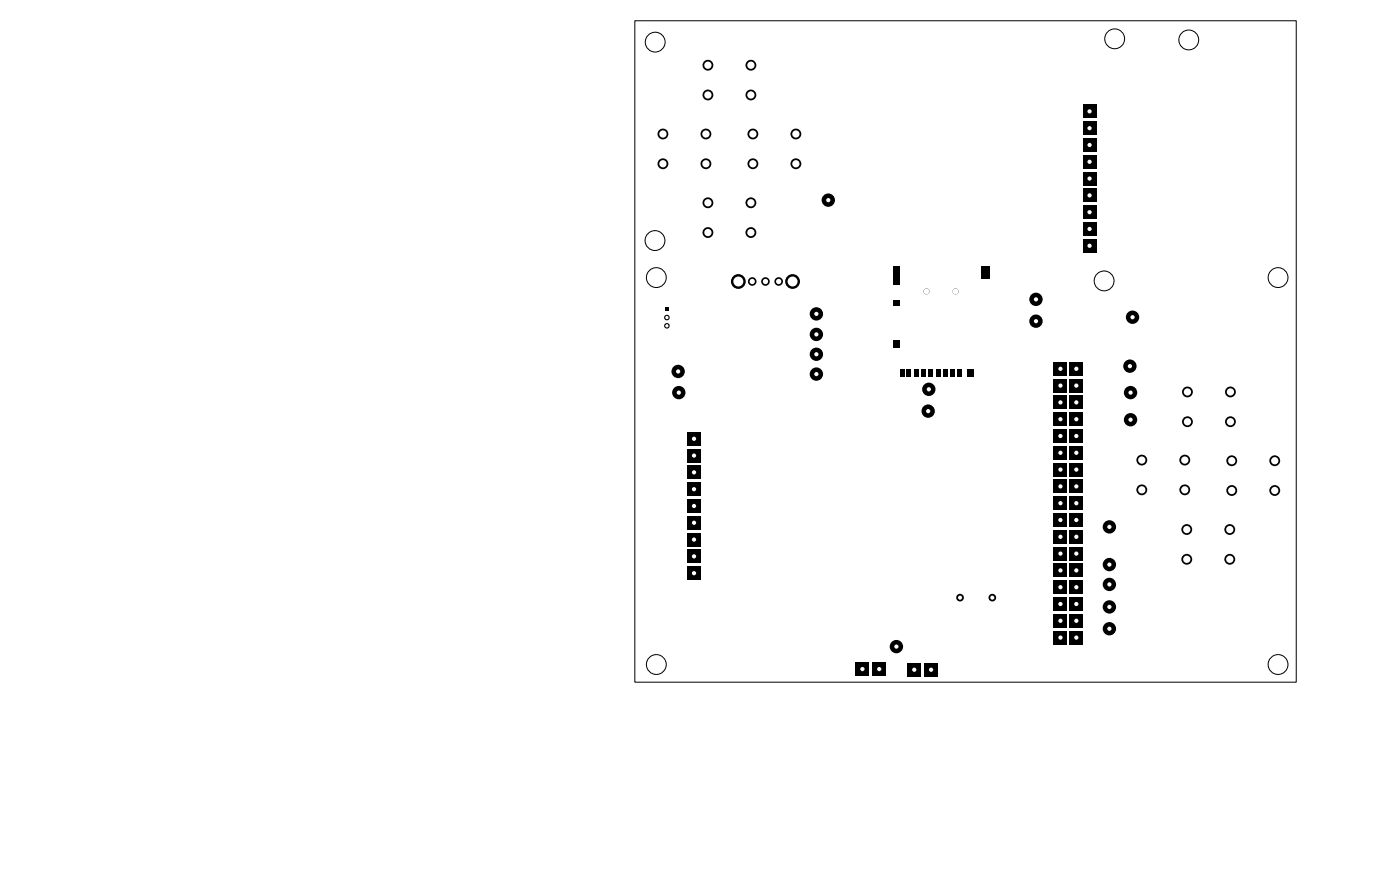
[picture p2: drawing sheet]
<svg xmlns="http://www.w3.org/2000/svg" width="212mm" height="133mm" viewBox="0 0 212 133" stroke-linecap="round" stroke-linejoin="round" font-family="sans-serif">
<circle cx="150" cy="90.4" r=".58" fill="#000"/>
<circle cx="150" cy="90.4" r=".31" fill="#fff"/>
<circle cx="145.1" cy="90.4" r=".58" fill="#000"/>
<circle cx="145.1" cy="90.4" r=".31" fill="#fff"/>
<circle cx="185.9" cy="84.6" r=".82" fill="#000"/>
<circle cx="185.9" cy="84.6" r=".55" fill="#fff"/>
<circle cx="179.4" cy="84.6" r=".82" fill="#000"/>
<circle cx="179.4" cy="84.6" r=".55" fill="#fff"/>
<circle cx="185.9" cy="80.1" r=".82" fill="#000"/>
<circle cx="185.9" cy="80.1" r=".55" fill="#fff"/>
<circle cx="179.4" cy="80.1" r=".82" fill="#000"/>
<circle cx="179.4" cy="80.1" r=".55" fill="#fff"/>
<circle cx="179.1" cy="74.1" r=".82" fill="#000"/>
<circle cx="179.1" cy="74.1" r=".55" fill="#fff"/>
<circle cx="172.6" cy="74.1" r=".82" fill="#000"/>
<circle cx="172.6" cy="74.1" r=".55" fill="#fff"/>
<circle cx="179.1" cy="69.6" r=".82" fill="#000"/>
<circle cx="179.1" cy="69.6" r=".55" fill="#fff"/>
<circle cx="172.6" cy="69.6" r=".82" fill="#000"/>
<circle cx="172.6" cy="69.6" r=".55" fill="#fff"/>
<circle cx="192.7" cy="74.2" r=".82" fill="#000"/>
<circle cx="192.7" cy="74.2" r=".55" fill="#fff"/>
<circle cx="186.2" cy="74.2" r=".82" fill="#000"/>
<circle cx="186.2" cy="74.2" r=".55" fill="#fff"/>
<circle cx="192.7" cy="69.7" r=".82" fill="#000"/>
<circle cx="192.7" cy="69.7" r=".55" fill="#fff"/>
<circle cx="186.2" cy="69.7" r=".82" fill="#000"/>
<circle cx="186.2" cy="69.7" r=".55" fill="#fff"/>
<circle cx="186" cy="63.8" r=".82" fill="#000"/>
<circle cx="186" cy="63.8" r=".55" fill="#fff"/>
<circle cx="179.5" cy="63.8" r=".82" fill="#000"/>
<circle cx="179.5" cy="63.8" r=".55" fill="#fff"/>
<circle cx="186" cy="59.3" r=".82" fill="#000"/>
<circle cx="186" cy="59.3" r=".55" fill="#fff"/>
<circle cx="179.5" cy="59.3" r=".82" fill="#000"/>
<circle cx="179.5" cy="59.3" r=".55" fill="#fff"/>
<circle cx="120.3" cy="24.8" r=".82" fill="#000"/>
<circle cx="120.3" cy="24.8" r=".55" fill="#fff"/>
<circle cx="113.8" cy="24.8" r=".82" fill="#000"/>
<circle cx="113.8" cy="24.8" r=".55" fill="#fff"/>
<circle cx="120.3" cy="20.3" r=".82" fill="#000"/>
<circle cx="120.3" cy="20.3" r=".55" fill="#fff"/>
<circle cx="113.8" cy="20.3" r=".82" fill="#000"/>
<circle cx="113.8" cy="20.3" r=".55" fill="#fff"/>
<circle cx="106.7" cy="24.8" r=".82" fill="#000"/>
<circle cx="106.7" cy="24.8" r=".55" fill="#fff"/>
<circle cx="100.2" cy="24.8" r=".82" fill="#000"/>
<circle cx="100.2" cy="24.8" r=".55" fill="#fff"/>
<circle cx="106.7" cy="20.3" r=".82" fill="#000"/>
<circle cx="106.7" cy="20.3" r=".55" fill="#fff"/>
<circle cx="100.2" cy="20.3" r=".82" fill="#000"/>
<circle cx="100.2" cy="20.3" r=".55" fill="#fff"/>
<circle cx="113.5" cy="35.2" r=".82" fill="#000"/>
<circle cx="113.5" cy="35.2" r=".55" fill="#fff"/>
<circle cx="107" cy="35.2" r=".82" fill="#000"/>
<circle cx="107" cy="35.2" r=".55" fill="#fff"/>
<circle cx="113.5" cy="30.7" r=".82" fill="#000"/>
<circle cx="113.5" cy="30.7" r=".55" fill="#fff"/>
<circle cx="107" cy="30.7" r=".82" fill="#000"/>
<circle cx="107" cy="30.7" r=".55" fill="#fff"/>
<circle cx="113.5" cy="14.4" r=".82" fill="#000"/>
<circle cx="113.5" cy="14.4" r=".55" fill="#fff"/>
<circle cx="107" cy="14.4" r=".82" fill="#000"/>
<circle cx="107" cy="14.4" r=".55" fill="#fff"/>
<circle cx="113.5" cy="9.9" r=".82" fill="#000"/>
<circle cx="113.5" cy="9.9" r=".55" fill="#fff"/>
<circle cx="107" cy="9.9" r=".82" fill="#000"/>
<circle cx="107" cy="9.9" r=".55" fill="#fff"/>
<circle cx="140.3" cy="62.2" r="1.01" fill="#000"/>
<circle cx="140.3" cy="62.2" r=".32" fill="#fff"/>
<circle cx="140.4" cy="58.9" r="1.01" fill="#000"/>
<circle cx="140.4" cy="58.9" r=".32" fill="#fff"/>
<circle cx="123.4" cy="47.5" r="1.01" fill="#000"/>
<circle cx="123.4" cy="47.5" r=".32" fill="#fff"/>
<circle cx="123.4" cy="50.6" r="1.01" fill="#000"/>
<circle cx="123.4" cy="50.6" r=".32" fill="#fff"/>
<circle cx="123.4" cy="53.6" r="1.01" fill="#000"/>
<circle cx="123.4" cy="53.6" r=".32" fill="#fff"/>
<circle cx="123.4" cy="56.6" r="1.01" fill="#000"/>
<circle cx="123.4" cy="56.6" r=".32" fill="#fff"/>
<circle cx="167.7" cy="79.7" r="1.01" fill="#000"/>
<circle cx="167.7" cy="79.7" r=".32" fill="#fff"/>
<circle cx="167.7" cy="85.4" r="1.01" fill="#000"/>
<circle cx="167.7" cy="85.4" r=".32" fill="#fff"/>
<circle cx="167.7" cy="88.4" r="1.01" fill="#000"/>
<circle cx="167.7" cy="88.4" r=".32" fill="#fff"/>
<circle cx="167.7" cy="91.8" r="1.01" fill="#000"/>
<circle cx="167.7" cy="91.8" r=".32" fill="#fff"/>
<circle cx="167.7" cy="95.1" r="1.01" fill="#000"/>
<circle cx="167.7" cy="95.1" r=".32" fill="#fff"/>
<circle cx="170.9" cy="63.5" r="1.01" fill="#000"/>
<circle cx="170.9" cy="63.5" r=".32" fill="#fff"/>
<circle cx="170.9" cy="59.4" r="1.01" fill="#000"/>
<circle cx="170.9" cy="59.4" r=".32" fill="#fff"/>
<circle cx="170.8" cy="55.4" r="1.01" fill="#000"/>
<circle cx="170.8" cy="55.4" r=".32" fill="#fff"/>
<circle cx="171.2" cy="48" r="1.01" fill="#000"/>
<circle cx="171.2" cy="48" r=".32" fill="#fff"/>
<circle cx="156.6" cy="45.3" r="1.01" fill="#000"/>
<circle cx="156.6" cy="45.3" r=".32" fill="#fff"/>
<circle cx="156.6" cy="48.6" r="1.01" fill="#000"/>
<circle cx="156.6" cy="48.6" r=".32" fill="#fff"/>
<circle cx="102.5" cy="56.2" r="1.01" fill="#000"/>
<circle cx="102.5" cy="56.2" r=".32" fill="#fff"/>
<circle cx="102.6" cy="59.4" r="1.01" fill="#000"/>
<circle cx="102.6" cy="59.4" r=".32" fill="#fff"/>
<circle cx="135.5" cy="97.8" r="1.01" fill="#000"/>
<circle cx="135.5" cy="97.8" r=".32" fill="#fff"/>
<path d="M131.9 100.1h2v2.1h-2z" fill="#000"/>
<circle cx="132.9" cy="101.2" r=".32" fill="#fff"/>
<path d="M129.4 100.1h2v2.1h-2z" fill="#000"/>
<circle cx="130.4" cy="101.2" r=".32" fill="#fff"/>
<path d="M137.2 100.2h2v2.1h-2z" fill="#000"/>
<circle cx="138.2" cy="101.3" r=".32" fill="#fff"/>
<path d="M139.8 100.2h2v2.1h-2z" fill="#000"/>
<circle cx="140.8" cy="101.3" r=".32" fill="#fff"/>
<circle cx="125.2" cy="30.3" r="1.01" fill="#000"/>
<circle cx="125.2" cy="30.3" r=".32" fill="#fff"/>
<path d="M159.3 54.7h2v2.1h-2z" fill="#000"/>
<circle cx="160.3" cy="55.8" r=".32" fill="#fff"/>
<path d="M159.3 57.3h2v2h-2z" fill="#000"/>
<circle cx="160.3" cy="58.3" r=".32" fill="#fff"/>
<path d="M159.3 59.8h2v2h-2z" fill="#000"/>
<circle cx="160.3" cy="60.8" r=".32" fill="#fff"/>
<path d="M159.3 62.4h2v2h-2z" fill="#000"/>
<circle cx="160.3" cy="63.4" r=".32" fill="#fff"/>
<path d="M159.3 64.9h2v2h-2z" fill="#000"/>
<circle cx="160.3" cy="65.9" r=".32" fill="#fff"/>
<path d="M159.3 67.4h2v2.1h-2z" fill="#000"/>
<circle cx="160.3" cy="68.5" r=".32" fill="#fff"/>
<path d="M159.3 70h2v2h-2z" fill="#000"/>
<circle cx="160.3" cy="71" r=".32" fill="#fff"/>
<path d="M159.3 72.5h2v2h-2z" fill="#000"/>
<circle cx="160.3" cy="73.5" r=".32" fill="#fff"/>
<path d="M159.3 75.1h2v2h-2z" fill="#000"/>
<circle cx="160.3" cy="76.1" r=".32" fill="#fff"/>
<path d="M159.3 77.6h2v2h-2z" fill="#000"/>
<circle cx="160.3" cy="78.6" r=".32" fill="#fff"/>
<path d="M159.3 80.1h2v2.1h-2z" fill="#000"/>
<circle cx="160.3" cy="81.2" r=".32" fill="#fff"/>
<path d="M159.3 82.7h2v2h-2z" fill="#000"/>
<circle cx="160.3" cy="83.7" r=".32" fill="#fff"/>
<path d="M159.3 85.2h2v2h-2z" fill="#000"/>
<circle cx="160.3" cy="86.2" r=".32" fill="#fff"/>
<path d="M159.3 87.8h2v2h-2z" fill="#000"/>
<circle cx="160.3" cy="88.8" r=".32" fill="#fff"/>
<path d="M159.3 90.3h2v2h-2z" fill="#000"/>
<circle cx="160.3" cy="91.3" r=".32" fill="#fff"/>
<path d="M159.3 92.8h2v2.1h-2z" fill="#000"/>
<circle cx="160.3" cy="93.9" r=".32" fill="#fff"/>
<path d="M159.3 95.4h2v2h-2z" fill="#000"/>
<circle cx="160.3" cy="96.4" r=".32" fill="#fff"/>
<path d="M161.7 95.4h2v2h-2z" fill="#000"/>
<circle cx="162.7" cy="96.4" r=".32" fill="#fff"/>
<path d="M161.7 92.8h2v2.1h-2z" fill="#000"/>
<circle cx="162.7" cy="93.9" r=".32" fill="#fff"/>
<path d="M161.7 90.3h2v2h-2z" fill="#000"/>
<circle cx="162.7" cy="91.3" r=".32" fill="#fff"/>
<path d="M161.7 87.8h2v2h-2z" fill="#000"/>
<circle cx="162.7" cy="88.8" r=".32" fill="#fff"/>
<path d="M161.7 85.2h2v2h-2z" fill="#000"/>
<circle cx="162.7" cy="86.2" r=".32" fill="#fff"/>
<path d="M161.7 82.7h2v2h-2z" fill="#000"/>
<circle cx="162.7" cy="83.7" r=".32" fill="#fff"/>
<path d="M161.7 80.1h2v2.1h-2z" fill="#000"/>
<circle cx="162.7" cy="81.2" r=".32" fill="#fff"/>
<path d="M161.7 77.6h2v2h-2z" fill="#000"/>
<circle cx="162.7" cy="78.6" r=".32" fill="#fff"/>
<path d="M161.7 75.1h2v2h-2z" fill="#000"/>
<circle cx="162.7" cy="76.1" r=".32" fill="#fff"/>
<path d="M161.7 72.5h2v2h-2z" fill="#000"/>
<circle cx="162.7" cy="73.5" r=".32" fill="#fff"/>
<path d="M161.7 70h2v2h-2z" fill="#000"/>
<circle cx="162.7" cy="71" r=".32" fill="#fff"/>
<path d="M161.7 67.4h2v2.1h-2z" fill="#000"/>
<circle cx="162.7" cy="68.5" r=".32" fill="#fff"/>
<path d="M161.7 64.9h2v2h-2z" fill="#000"/>
<circle cx="162.7" cy="65.9" r=".32" fill="#fff"/>
<path d="M161.7 62.4h2v2h-2z" fill="#000"/>
<circle cx="162.7" cy="63.4" r=".32" fill="#fff"/>
<path d="M161.7 59.8h2v2h-2z" fill="#000"/>
<circle cx="162.7" cy="60.8" r=".32" fill="#fff"/>
<path d="M161.7 57.3h2v2h-2z" fill="#000"/>
<circle cx="162.7" cy="58.3" r=".32" fill="#fff"/>
<path d="M161.7 54.7h2v2.1h-2z" fill="#000"/>
<circle cx="162.7" cy="55.8" r=".32" fill="#fff"/>
<circle cx="117.7" cy="42.6" r=".65" fill="#000"/>
<circle cx="117.7" cy="42.6" r=".4" fill="#fff"/>
<circle cx="115.7" cy="42.6" r=".65" fill="#000"/>
<circle cx="115.7" cy="42.6" r=".4" fill="#fff"/>
<circle cx="113.7" cy="42.6" r=".65" fill="#000"/>
<circle cx="113.7" cy="42.6" r=".4" fill="#fff"/>
<circle cx="119.8" cy="42.6" r="1.12" fill="#000"/>
<circle cx="119.8" cy="42.6" r=".75" fill="#fff"/>
<circle cx="111.6" cy="42.6" r="1.12" fill="#000"/>
<circle cx="111.6" cy="42.6" r=".75" fill="#fff"/>
<path d="M100.5 46.5h.6v.6h-.6z" fill="#000"/>
<circle cx="100.8" cy="48" r=".42" fill="#000"/>
<circle cx="100.8" cy="48" r=".25" fill="#fff"/>
<circle cx="100.8" cy="49.3" r=".42" fill="#000"/>
<circle cx="100.8" cy="49.3" r=".25" fill="#fff"/>
<circle cx="144.5" cy="44.1" r=".45" fill="#000"/>
<circle cx="144.5" cy="44.1" r=".45" fill="#fff"/>
<circle cx="140.1" cy="44.1" r=".45" fill="#000"/>
<circle cx="140.1" cy="44.1" r=".45" fill="#fff"/>
<g fill="#000">
<path d="M163.7 36.1h2v2.1h-2zM135 51.5h1v1.2h-1zM135 45.5h1v.8h-1zM135 40.3h1v2.8h-1zM136.1 55.8h.7v1.2h-.7zM137.1 55.8h.7v1.2h-.7zM138.2 55.8h.7v1.2h-.7zM139.3 55.8h.7v1.2h-.7zM140.4 55.8h.7v1.2h-.7zM141.5 55.8h.7v1.2h-.7zM142.6 55.8h.7v1.2h-.7zM143.7 55.8h.7v1.2h-.7z"/>
<path d="M144.8 55.8h.7v1.2h-.7zM146.2 55.8h1v1.2h-1zM148.4 40.3h1.3v1.9h-1.3z"/>
</g>
<circle cx="164.7" cy="37.2" r=".32" fill="#fff"/>
<path d="M163.7 33.6h2v2h-2z" fill="#000"/>
<circle cx="164.7" cy="34.6" r=".32" fill="#fff"/>
<path d="M163.7 31.1h2v2h-2z" fill="#000"/>
<circle cx="164.7" cy="32.1" r=".32" fill="#fff"/>
<path d="M163.7 28.5h2v2h-2z" fill="#000"/>
<circle cx="164.7" cy="29.5" r=".32" fill="#fff"/>
<path d="M163.7 26h2v2h-2z" fill="#000"/>
<circle cx="164.7" cy="27" r=".32" fill="#fff"/>
<path d="M163.7 23.4h2v2.1h-2z" fill="#000"/>
<circle cx="164.7" cy="24.5" r=".32" fill="#fff"/>
<path d="M163.7 20.9h2v2h-2z" fill="#000"/>
<circle cx="164.7" cy="21.9" r=".32" fill="#fff"/>
<path d="M163.7 18.4h2v2h-2z" fill="#000"/>
<circle cx="164.7" cy="19.4" r=".32" fill="#fff"/>
<path d="M163.7 15.8h2v2h-2z" fill="#000"/>
<circle cx="164.7" cy="16.8" r=".32" fill="#fff"/>
<path d="M103.9 85.6h2v2.1h-2z" fill="#000"/>
<circle cx="104.9" cy="86.7" r=".32" fill="#fff"/>
<path d="M103.9 83.1h2v2h-2z" fill="#000"/>
<circle cx="104.9" cy="84.1" r=".32" fill="#fff"/>
<path d="M103.9 80.6h2v2h-2z" fill="#000"/>
<circle cx="104.9" cy="81.6" r=".32" fill="#fff"/>
<path d="M103.9 78h2v2h-2z" fill="#000"/>
<circle cx="104.9" cy="79" r=".32" fill="#fff"/>
<path d="M103.9 75.5h2v2h-2z" fill="#000"/>
<circle cx="104.9" cy="76.5" r=".32" fill="#fff"/>
<path d="M103.9 72.9h2v2.1h-2z" fill="#000"/>
<circle cx="104.9" cy="74" r=".32" fill="#fff"/>
<path d="M103.9 70.4h2v2h-2z" fill="#000"/>
<circle cx="104.9" cy="71.4" r=".32" fill="#fff"/>
<path d="M103.9 67.9h2v2h-2z" fill="#000"/>
<circle cx="104.9" cy="68.9" r=".32" fill="#fff"/>
<path d="M103.9 65.3h2v2h-2z" fill="#000"/>
<circle cx="104.9" cy="66.3" r=".32" fill="#fff"/>
<g fill="none" stroke="#000" stroke-width=".15">
<path d="M96 3.1h100v100h-100z"/>
<circle cx="99.1" cy="6.4" r="1.5"/>
<circle cx="168.5" cy="5.9" r="1.5"/>
<circle cx="179.7" cy="6" r="1.5"/>
<circle cx="99" cy="36.4" r="1.5"/>
<circle cx="99.2" cy="42" r="1.5"/>
<circle cx="166.9" cy="42.5" r="1.5"/>
<circle cx="193.2" cy="42" r="1.5"/>
<circle cx="99.2" cy="100.5" r="1.5"/>
<circle cx="193.2" cy="100.5" r="1.5"/>
</g>
</svg>
